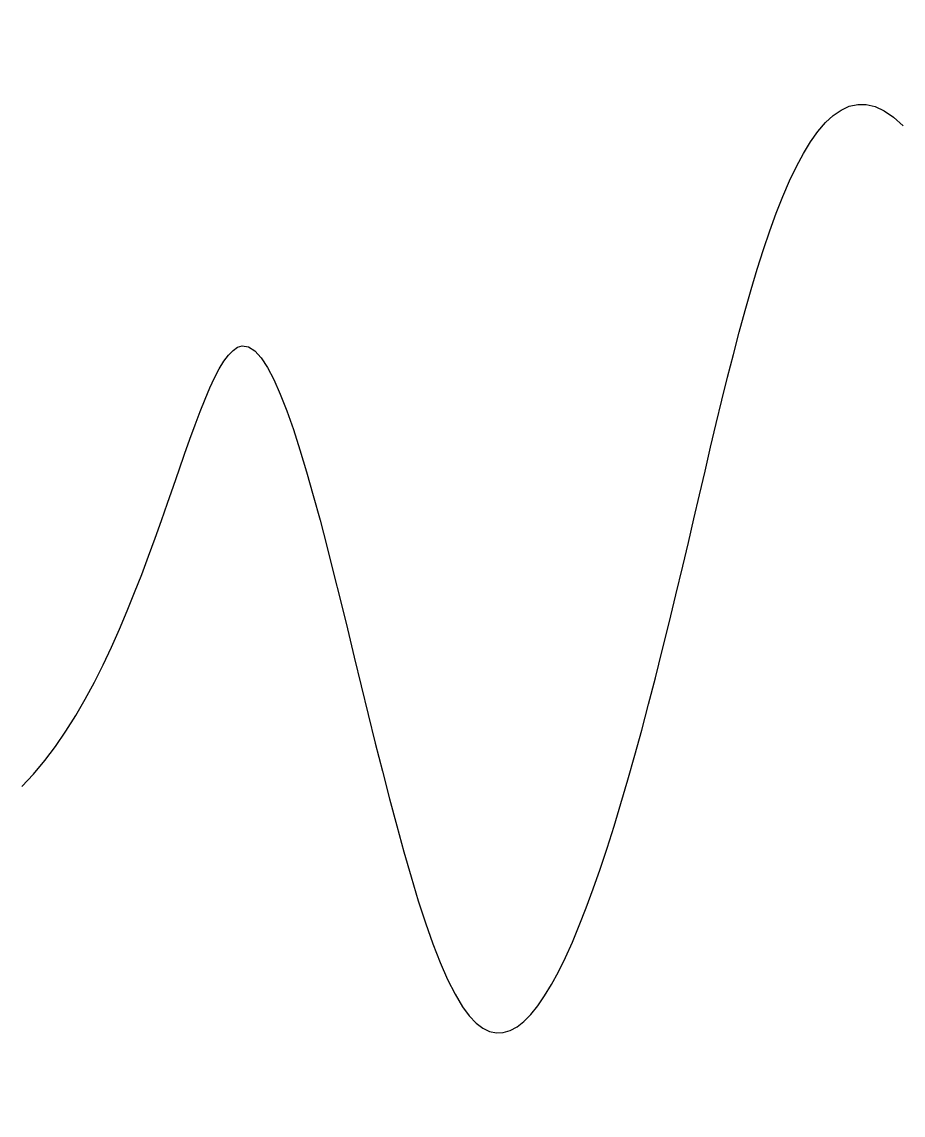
# Model space of a CAD drawing. Header units: metres. Extents: x 0 to 4, y -1.49 to 3.47.
import ezdxf

# ---------------------------------------------------------------- set-up
doc = ezdxf.new("R2010")
doc.units = ezdxf.units.M
doc.layers.add('Splines', color=7, linetype='Continuous')

msp = doc.modelspace()

# ---------------------------------------------------------------- linework, layer by layer
at = {"layer": 'Splines', "start_tangent": (1, 1), "end_tangent": (1, -1, 1)}
msp.add_spline([(0, 0), (1, 2, 1), (2, -1, 2), (3, 1), (4, 3, 1)], degree=3, dxfattribs=at)

doc.saveas('drawing.dxf')
